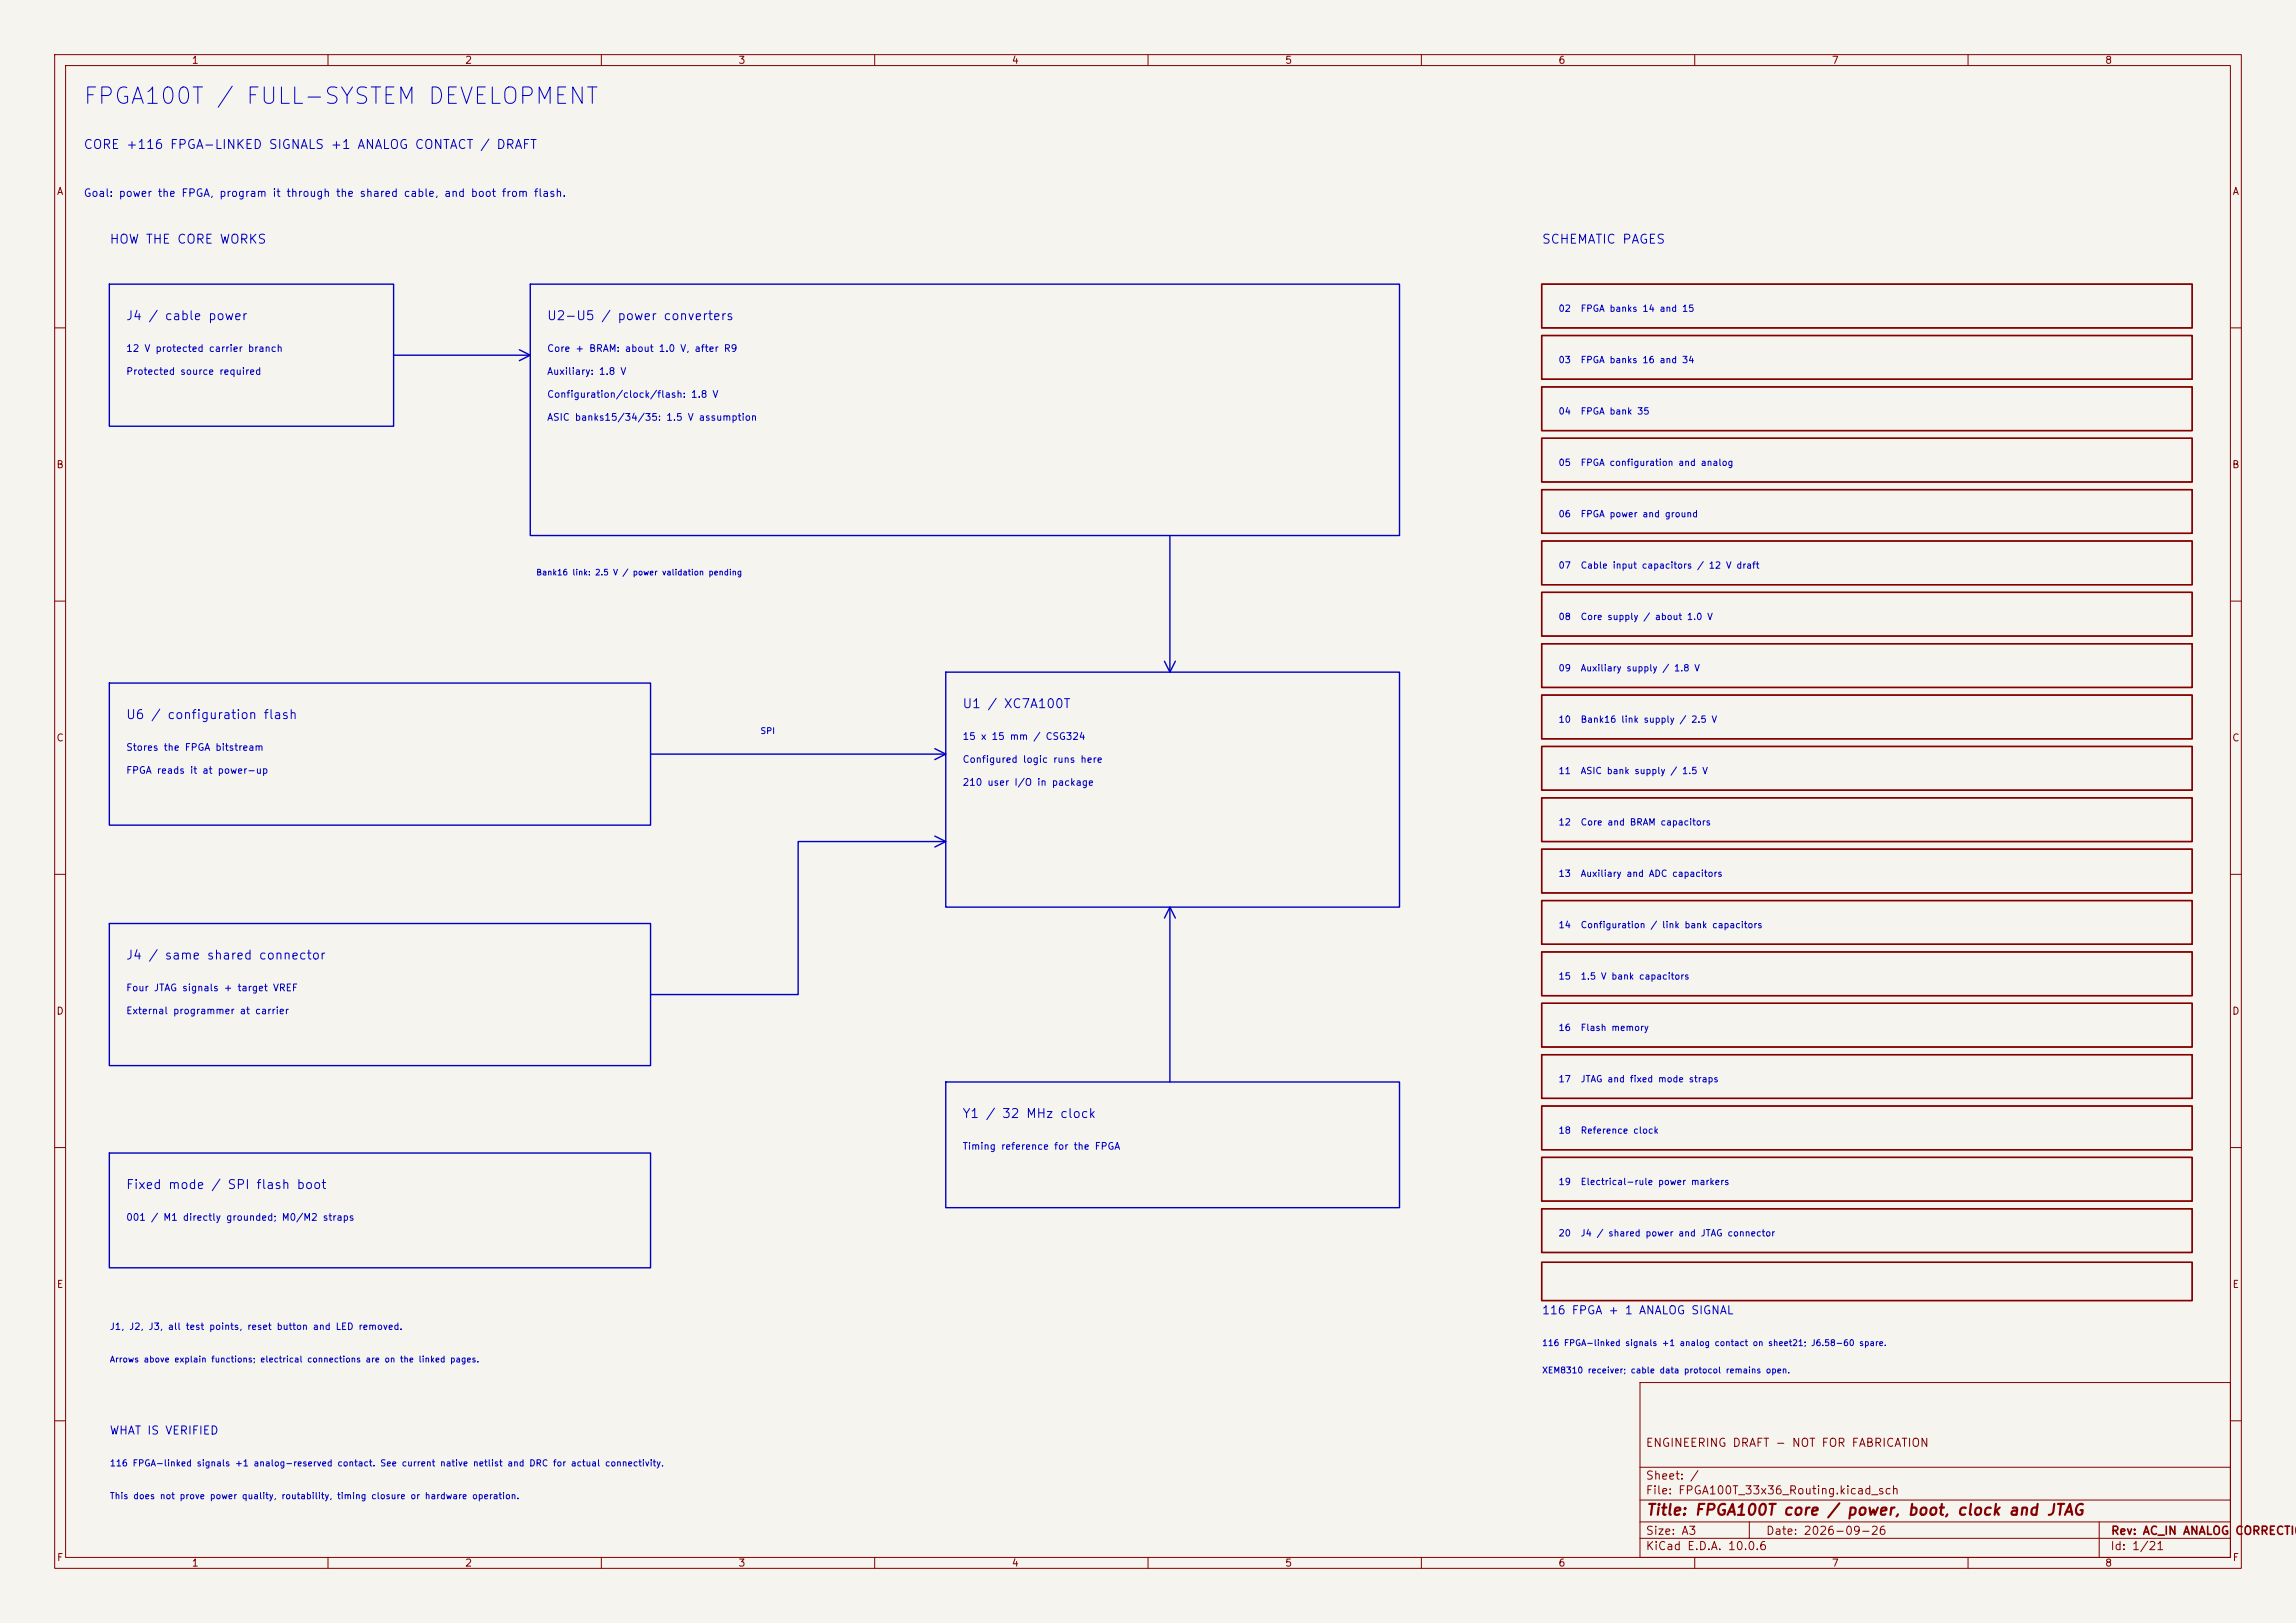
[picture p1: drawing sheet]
<svg xmlns="http://www.w3.org/2000/svg" width="420mm" height="297mm" viewBox="0 0 420 297" stroke-linecap="round" stroke-linejoin="round" font-family="sans-serif">
<defs><g id="words">
<text font-size="3" fill="#0000c2" x="15" y="19.8">FPGA100T / FULL-SYSTEM DEVELOPMENT</text>
<text font-size="2" fill="#840000" x="301" y="277.8">Title: FPGA100T core / power, boot, clock and JTAG</text>
<g font-size="1.6" fill="#0000c2">
<text x="15.2" y="27.7">CORE +116 FPGA-LINKED SIGNALS +1 ANALOG CONTACT / DRAFT</text>
<text x="19.9" y="45">HOW THE CORE WORKS</text>
<text x="281.9" y="45">SCHEMATIC PAGES</text>
<text x="22.9" y="59">J4 / cable power</text>
<text x="99.9" y="59">U2-U5 / power converters</text>
<text x="175.9" y="130">U1 / XC7A100T</text>
<text x="22.9" y="132">U6 / configuration flash</text>
<text x="22.9" y="176">J4 / same shared connector</text>
<text x="175.9" y="205">Y1 / 32 MHz clock</text>
<text x="22.9" y="218">Fixed mode / SPI flash boot</text>
</g>
<g font-size="1.5" fill="#0000c2">
<text x="282" y="240.9">116 FPGA + 1 ANALOG SIGNAL</text>
<text x="20" y="262.9">WHAT IS VERIFIED</text>
</g>
<g font-size="1.5" fill="#840000">
<text x="300.9" y="265.1">ENGINEERING DRAFT - NOT FOR FABRICATION</text>
<text x="300.9" y="273.8">File: FPGA100T_33x36_Routing.kicad_sch</text>
<text x="300.9" y="271.1">Sheet: /</text>
<text x="300.9" y="281.2">Size: A3</text>
<text x="322.9" y="281.2">Date: 2026-09-26</text>
<text x="386" y="281.2">Rev: AC_IN ANALOG</text>
<text x="408.8" y="281.2">CORRECTIO</text>
<text x="300.9" y="284">KiCad E.D.A. 10.0.6</text>
<text x="385.9" y="284">Id: 1/21</text>
</g>
<text font-size="1.4" fill="#0000c2" x="15.2" y="36.4">Goal: power the FPGA, program it through the shared cable, and boot from flash.</text>
<g font-size="1.3" fill="#840000">
<text x="35" y="12">1</text>
<text x="85" y="12">2</text>
<text x="135" y="12">3</text>
<text x="185" y="12">4</text>
<text x="235" y="12">5</text>
<text x="285" y="12">6</text>
<text x="335" y="12">7</text>
<text x="385" y="12">8</text>
<text x="10.3" y="36">A</text>
<text x="408.3" y="36">A</text>
<text x="10.2" y="86">B</text>
<text x="408.2" y="86">B</text>
<text x="10.2" y="136">C</text>
<text x="408.2" y="136">C</text>
<text x="10.2" y="186">D</text>
<text x="408.2" y="186">D</text>
<text x="10.3" y="236">E</text>
<text x="408.3" y="236">E</text>
<text x="10.3" y="286">F</text>
<text x="35" y="287">1</text>
<text x="85" y="287">2</text>
<text x="135" y="287">3</text>
<text x="185" y="287">4</text>
<text x="235" y="287">5</text>
<text x="285" y="287">6</text>
<text x="335" y="287">7</text>
<text x="385" y="287">8</text>
<text x="408.3" y="286">F</text>
</g>
<g font-size="1.3" fill="#0000c2">
<text x="23" y="64.7">12 V protected carrier branch</text>
<text x="100" y="64.7">Core + BRAM: about 1.0 V, after R9</text>
<text x="23" y="68.9">Protected source required</text>
<text x="100" y="68.9">Auxiliary: 1.8 V</text>
<text x="100" y="73.1">Configuration/clock/flash: 1.8 V</text>
<text x="100" y="77.3">ASIC banks15/34/35: 1.5 V assumption</text>
<text x="23" y="137.7">Stores the FPGA bitstream</text>
<text x="176" y="135.7">15 x 15 mm / CSG324</text>
<text x="23" y="141.9">FPGA reads it at power-up</text>
<text x="176" y="139.9">Configured logic runs here</text>
<text x="176" y="144.1">210 user I/O in package</text>
<text x="23" y="181.7">Four JTAG signals + target VREF</text>
<text x="23" y="185.9">External programmer at carrier</text>
<text x="176" y="210.7">Timing reference for the FPGA</text>
<text x="23" y="223.7">001 / M1 directly grounded; M0/M2 straps</text>
</g>
<g font-size="1.2" fill="#0000c2">
<text x="285" y="57.3">02</text>
<text x="289" y="57.3">FPGA banks 14 and 15</text>
<text x="285" y="66.7">03</text>
<text x="289" y="66.7">FPGA banks 16 and 34</text>
<text x="285" y="76.1">04</text>
<text x="289" y="76.1">FPGA bank 35</text>
<text x="285" y="85.5">05</text>
<text x="289" y="85.5">FPGA configuration and analog</text>
<text x="285" y="94.9">06</text>
<text x="289" y="94.9">FPGA power and ground</text>
<text x="285" y="104.3">07</text>
<text x="289" y="104.3">Cable input capacitors / 12 V draft</text>
<text x="285" y="113.7">08</text>
<text x="289" y="113.7">Core supply / about 1.0 V</text>
<text x="285" y="123.1">09</text>
<text x="289" y="123.1">Auxiliary supply / 1.8 V</text>
<text x="285" y="132.5">10</text>
<text x="289" y="132.5">Bank16 link supply / 2.5 V</text>
<text x="285" y="141.9">11</text>
<text x="289" y="141.9">ASIC bank supply / 1.5 V</text>
<text x="285" y="151.3">12</text>
<text x="289" y="151.3">Core and BRAM capacitors</text>
<text x="285" y="160.7">13</text>
<text x="289" y="160.7">Auxiliary and ADC capacitors</text>
<text x="285" y="170.1">14</text>
<text x="289" y="170.1">Configuration / link bank capacitors</text>
<text x="285" y="179.5">15</text>
<text x="289" y="179.5">1.5 V bank capacitors</text>
<text x="285" y="188.9">16</text>
<text x="289" y="188.9">Flash memory</text>
<text x="285" y="198.3">17</text>
<text x="289" y="198.3">JTAG and fixed mode straps</text>
<text x="285" y="207.7">18</text>
<text x="289" y="207.7">Reference clock</text>
<text x="285" y="217.1">19</text>
<text x="289" y="217.1">Electrical-rule power markers</text>
<text x="285" y="226.5">20</text>
<text x="289" y="226.5">J4 / shared power and JTAG connector</text>
<text x="20" y="243.7">J1, J2, J3, all test points, reset button and LED removed.</text>
<text x="20" y="268.6">116 FPGA-linked signals +1 analog-reserved contact. See current native netlist and DRC for actual connectivity.</text>
<text x="20" y="274.6">This does not prove power quality, routability, timing closure or hardware operation.</text>
</g>
<g font-size="1.1" fill="#0000c2">
<text x="98" y="105.5">Bank16 link: 2.5 V / power validation pending</text>
<text x="139" y="134.6">SPI</text>
<text x="20" y="249.6">Arrows above explain functions; electrical connections are on the linked pages.</text>
<text x="282" y="246.6">116 FPGA-linked signals +1 analog contact on sheet21; J6.58-60 spare.</text>
<text x="282" y="251.6">XEM8310 receiver; cable data protocol remains open.</text>
</g>
</g></defs>
<path d="M0 0h420v297h-420z" fill="#f5f4ef" stroke="#f5f4ef" stroke-width=".18"/>
<g fill="none" stroke="#840000" stroke-width=".18">
<path d="M10 10h400v277h-400zM12 12h396v273h-396zM60 10v2M110 10v2M160 10v2M210 10v2M260 10v2M310 10v2M360 10v2M10 60h2M408 60h2M10 110h2"/>
<path d="M408 110h2M10 160h2M408 160h2M10 210h2M408 210h2M300 253h108v32h-108zM10 260h2M300 278.5h108M300 274.5h108M300 268.5h108M320 278.5v3M384 278.5v6.5"/>
<path d="M408 260h2M60 285v2M110 285v2M160 285v2M210 285v2M260 285v2M300 281.5h108M310 285v2M360 285v2"/>
</g>
<g fill="none" stroke="#840000" stroke-width=".25">
<path d="M282 52h119v8h-119zM282 61.4h119v8h-119zM282 70.8h119v8h-119zM282 80.2h119v8h-119zM282 89.6h119v8h-119zM282 99h119v8h-119zM282 108.4h119v8h-119zM282 117.8h119v8h-119zM282 127.2h119v8h-119zM282 136.6h119v8h-119zM282 146h119v8h-119zM282 155.4h119v8h-119z"/>
<path d="M282 164.8h119v8h-119zM282 174.2h119v8h-119zM282 183.6h119v8h-119zM282 193h119v8h-119zM282 202.4h119v8h-119zM282 211.8h119v8h-119zM282 221.2h119v8h-119zM282 231h119v7h-119z"/>
</g>
<g fill="none" stroke="#0000c2" stroke-width=".25">
<path d="M20 52h52v26h-52zM97 52h159v46h-159zM72 65h25M95 64l2 1-2 1M214 98v25M20 125h99v26h-99zM119 138h54M171 137l2 1-2 1M173 123h83v43h-83zM213 121l1 2 1-2M171 153l2 1-2 1M173 154h-27v28h-27"/>
<path d="M20 169h99v26h-99zM213 168l1-2 1 2M214 166v32M173 198h83v23h-83zM20 211h99v21h-99z"/>
</g>
<use href="#words"/>
</svg>
